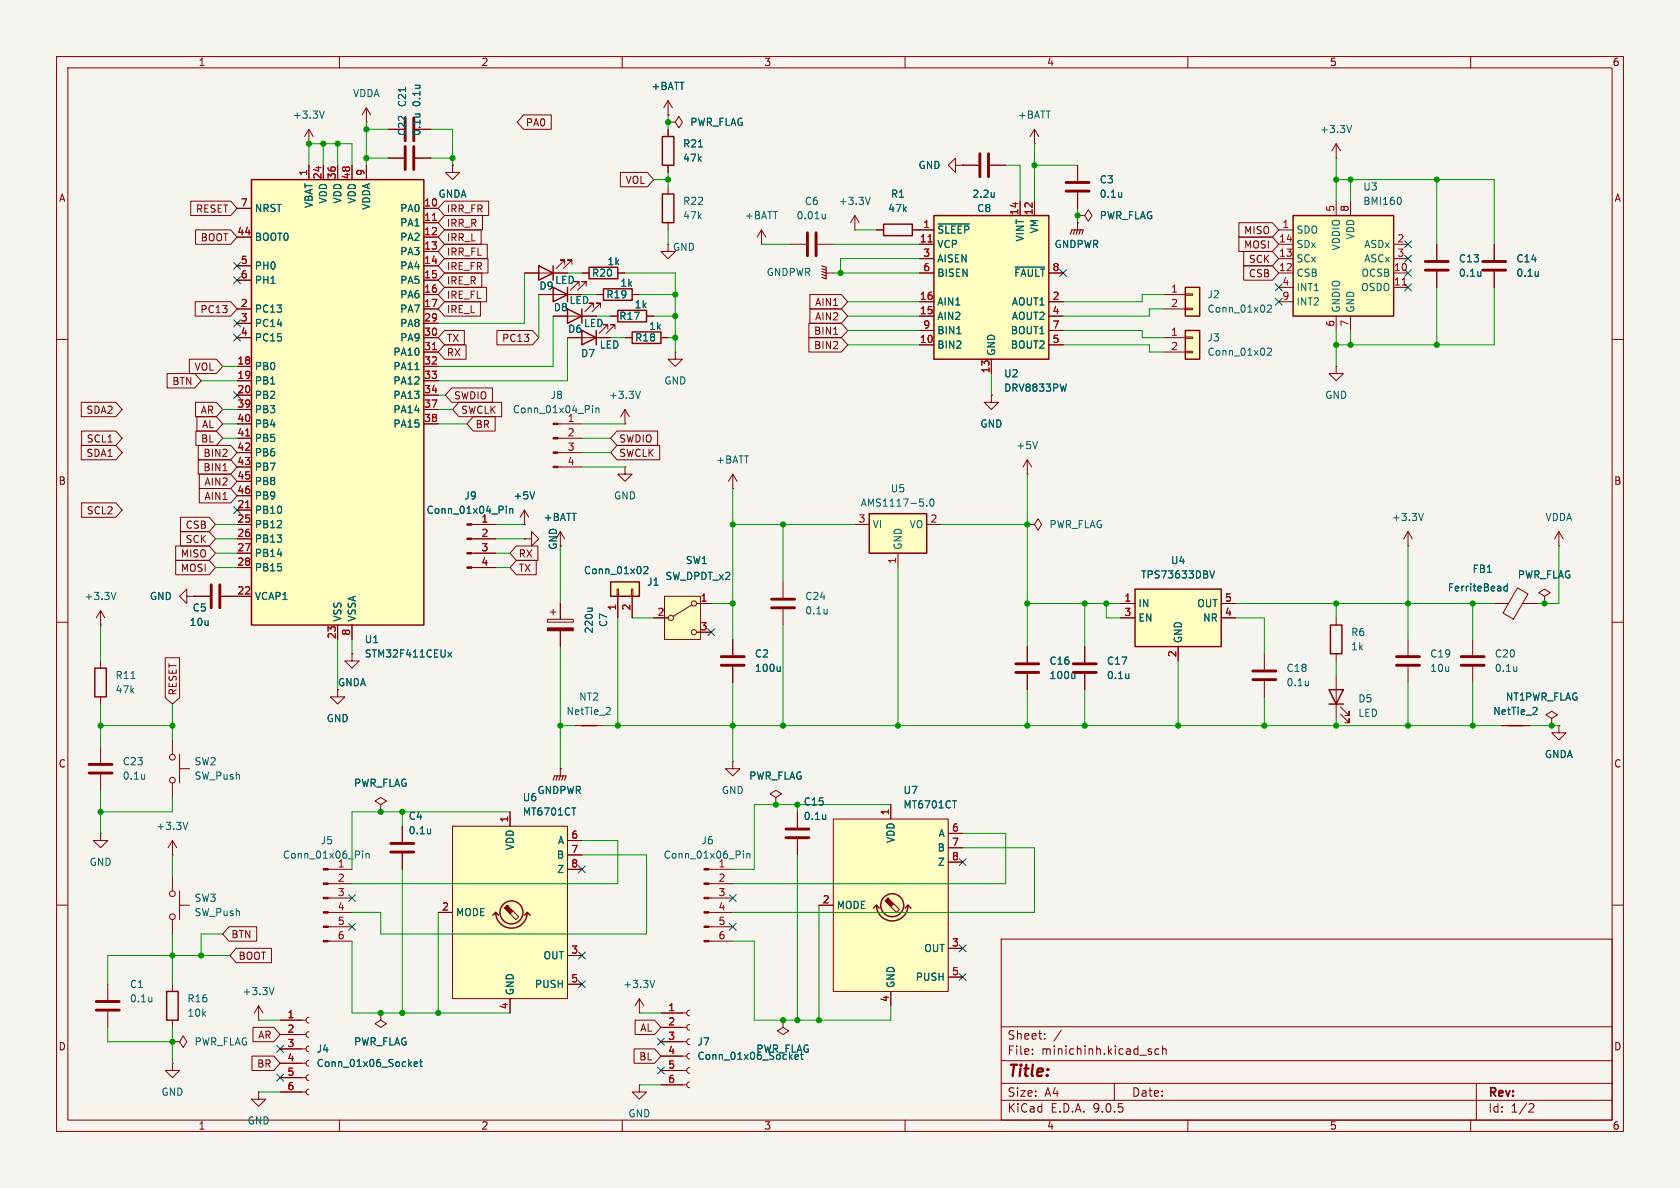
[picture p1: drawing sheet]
<svg xmlns="http://www.w3.org/2000/svg" width="297mm" height="210mm" viewBox="0 0 297 210" stroke-linecap="round" stroke-linejoin="round" font-family="sans-serif">
<defs><g id="words">
<text font-size="2.8" fill="#840000" x="178" y="190.9">Title:</text>
<g font-size="2.1" fill="#840000">
<text x="178" y="184">Sheet:</text>
<text x="178" y="186.7">File:</text>
<text x="184.1" y="186.7">minichinh.kicad_sch</text>
<text x="178" y="196.9">KiCad</text>
<text x="178" y="194.1">Size:</text>
<text x="184.7" y="194.1">A4</text>
<text x="185.7" y="196.9">E.D.A.</text>
<text x="193.3" y="196.9">9.0.5</text>
<text x="200" y="194.1">Date:</text>
<text x="263" y="194.3">Rev:</text>
<text x="263" y="196.9">Id:</text>
<text x="267.1" y="196.9">1/2</text>
</g>
<g font-size="1.8" fill="#840000">
<text x="35" y="11.9">1</text>
<text x="85" y="11.9">2</text>
<text x="135" y="11.9">3</text>
<text x="185" y="11.9">4</text>
<text x="235" y="11.9">5</text>
<text x="285" y="11.9">6</text>
<text x="92.9" y="22.5">PA0</text>
<text x="10.3" y="35.9">A</text>
<text x="110.5" y="32.7">VOL</text>
<text x="285.3" y="35.9">A</text>
<text x="34.5" y="37.8">RESET</text>
<text x="78.9" y="40.3">IRR_R</text>
<text x="78.9" y="37.8">IRR_FR</text>
<text x="219.8" y="41.6">MISO</text>
<text x="35.4" y="42.9">BOOT</text>
<text x="78.9" y="45.4">IRR_FL</text>
<text x="78.9" y="42.9">IRR_L</text>
<text x="78.9" y="47.9">IRE_FR</text>
<text x="219.8" y="44.1">MOSI</text>
<text x="220.7" y="46.7">SCK</text>
<text x="78.9" y="50.5">IRE_R</text>
<text x="78.9" y="53">IRE_FL</text>
<text x="100.6" y="53.9">LED</text>
<text x="220.7" y="49.2">CSB</text>
<text x="35.3" y="55.6">PC13</text>
<text x="78.9" y="55.6">IRE_L</text>
<text x="143.8" y="59.4">BIN1</text>
<text x="144" y="56.8">AIN2</text>
<text x="144" y="54.3">AIN1</text>
<text x="34.3" y="65.7">VOL</text>
<text x="78.9" y="60.6">TX</text>
<text x="78.9" y="63.2">RX</text>
<text x="88.7" y="60.6">PC13</text>
<text x="143.8" y="61.9">BIN2</text>
<text x="30.4" y="68.3">BTN</text>
<text x="80.2" y="70.8">SWDIO</text>
<text x="15.2" y="73.3">SDA2</text>
<text x="35.4" y="73.3">AR</text>
<text x="35.6" y="75.9">AL</text>
<text x="81.4" y="73.3">SWCLK</text>
<text x="84" y="75.9">BR</text>
<text x="15.2" y="81">SDA1</text>
<text x="15.2" y="78.4">SCL1</text>
<text x="35.4" y="78.4">BL</text>
<text x="35.9" y="81">BIN2</text>
<text x="35.9" y="83.5">BIN1</text>
<text x="109.4" y="81">SWCLK</text>
<text x="109.4" y="78.4">SWDIO</text>
<text x="10.3" y="85.9">B</text>
<text x="36" y="88.6">AIN1</text>
<text x="36" y="86">AIN2</text>
<text x="285.3" y="85.9">B</text>
<text x="15.2" y="91.1">SCL2</text>
<text x="32.7" y="93.7">CSB</text>
<text x="31.9" y="98.7">MISO</text>
<text x="31.9" y="101.3">MOSI</text>
<text x="32.7" y="96.2">SCK</text>
<text x="91.6" y="101.3">TX</text>
<text x="91.6" y="98.7">RX</text>
<text x="31.4" y="123" transform="rotate(-90 31.4 123)">RESET</text>
<text x="59.6" y="121.5">GNDA</text>
<text x="10.3" y="135.9">C</text>
<text x="285.3" y="135.9">C</text>
<text x="40.8" y="166.1">BTN</text>
<text x="42.1" y="169.9">BOOT</text>
<text x="10.3" y="185.9">D</text>
<text x="45.5" y="183.8">AR</text>
<text x="113.1" y="182.6">AL</text>
<text x="285.3" y="185.9">D</text>
<text x="45.4" y="188.9">BR</text>
<text x="112.9" y="187.6">BL</text>
<text x="35" y="199.9">1</text>
<text x="85" y="199.9">2</text>
<text x="135" y="199.9">3</text>
<text x="185" y="199.9">4</text>
<text x="235" y="199.9">5</text>
<text x="285" y="199.9">6</text>
</g>
<g font-size="1.8" fill="#006464">
<text x="62.3" y="17.4">VDDA</text>
<text x="115.1" y="16.1">+BATT</text>
<text x="51.7" y="21.2">+3.3V</text>
<text x="72" y="19" transform="rotate(-90 72 19)">C21</text>
<text x="74.5" y="19" transform="rotate(-90 74.5 19)">0.1u</text>
<text x="121.9" y="22.5">PWR_FLAG</text>
<text x="179.8" y="21.2">+BATT</text>
<text x="233.3" y="23.7">+3.3V</text>
<text x="72" y="24.1" transform="rotate(-90 72 24.1)">C22</text>
<text x="74.5" y="24.1" transform="rotate(-90 74.5 24.1)">0.1u</text>
<text x="120.7" y="28.8">47k</text>
<text x="120.7" y="26.3">R21</text>
<text x="77.4" y="35.2">GNDA</text>
<text x="157.4" y="35.2">R1</text>
<text x="162.3" y="30.1">GND</text>
<text x="171.8" y="35.2">2.2u</text>
<text x="194.3" y="32.6">C3</text>
<text x="194.3" y="35.2">0.1u</text>
<text x="240.9" y="33.9">U3</text>
<text x="45" y="37.7">NRST</text>
<text x="55.5" y="36.9" transform="rotate(-90 55.5 36.9)">VBAT</text>
<text x="58" y="36.1" transform="rotate(-90 58 36.1)">VDD</text>
<text x="60.6" y="36.1" transform="rotate(-90 60.6 36.1)">VDD</text>
<text x="63.1" y="36.1" transform="rotate(-90 63.1 36.1)">VDD</text>
<text x="65.6" y="37.2" transform="rotate(-90 65.6 37.2)">VDDA</text>
<text x="70.7" y="37.7">PA0</text>
<text x="70.7" y="40.2">PA1</text>
<text x="120.7" y="39">47k</text>
<text x="120.7" y="36.4">R22</text>
<text x="131.6" y="39">+BATT</text>
<text x="140.7" y="39">0.01u</text>
<text x="142.2" y="36.4">C6</text>
<text x="148.2" y="36.4">+3.3V</text>
<text x="156.9" y="37.7">47k</text>
<text x="165.6" y="41.5">~{SLEEP}</text>
<text x="172.6" y="37.7">C8</text>
<text x="183.7" y="41.4" transform="rotate(-90 183.7 41.4)">VM</text>
<text x="194.3" y="39">PWR_FLAG</text>
<text x="229.1" y="41.5">SDO</text>
<text x="240.9" y="36.4">BMI160</text>
<text x="45" y="42.8">BOOT0</text>
<text x="45" y="47.9">PH0</text>
<text x="70.7" y="42.8">PA2</text>
<text x="70.7" y="45.3">PA3</text>
<text x="70.7" y="47.9">PA4</text>
<text x="107.3" y="47.1">1k</text>
<text x="118.9" y="44.6">GND</text>
<text x="165.6" y="44">VCP</text>
<text x="165.6" y="46.6">AISEN</text>
<text x="181.2" y="42.8" transform="rotate(-90 181.2 42.8)">VINT</text>
<text x="186.3" y="44">GNDPWR</text>
<text x="229.1" y="44">SDx</text>
<text x="229.1" y="46.6">SCx</text>
<text x="237.1" y="44.4" transform="rotate(-90 237.1 44.4)">VDDIO</text>
<text x="239.6" y="42.4" transform="rotate(-90 239.6 42.4)">VDD</text>
<text x="241.1" y="44">ASDx</text>
<text x="241.1" y="46.6">ASCx</text>
<text x="257.8" y="46.6">C13</text>
<text x="268" y="46.6">C14</text>
<text x="45" y="50.4">PH1</text>
<text x="70.7" y="50.4">PA5</text>
<text x="70.7" y="52.9">PA6</text>
<text x="95.3" y="51.4">D9</text>
<text x="98.1" y="50.4">LED</text>
<text x="104.6" y="49.1">R20</text>
<text x="107.1" y="52.9">R19</text>
<text x="109.6" y="50.9">1k</text>
<text x="135.4" y="49">GNDPWR</text>
<text x="165.6" y="49.1">BISEN</text>
<text x="179.2" y="49.1">~{FAULT}</text>
<text x="213.4" y="52.9">J2</text>
<text x="229.1" y="49.1">CSB</text>
<text x="229.1" y="51.7">INT1</text>
<text x="240.5" y="51.7">OSDO</text>
<text x="240.6" y="49.1">OCSB</text>
<text x="257.8" y="49.1">0.1u</text>
<text x="268" y="49.1">0.1u</text>
<text x="45" y="55.5">PC13</text>
<text x="45" y="58">PC14</text>
<text x="70.7" y="55.5">PA7</text>
<text x="70.7" y="58">PA8</text>
<text x="97.8" y="55.2">D8</text>
<text x="100.3" y="59">D6</text>
<text x="103.1" y="58">LED</text>
<text x="109.4" y="56.7">R17</text>
<text x="112.1" y="54.7">1k</text>
<text x="114.6" y="58.5">1k</text>
<text x="165.6" y="54.2">AIN1</text>
<text x="165.6" y="56.7">AIN2</text>
<text x="165.6" y="59.3">BIN1</text>
<text x="178.6" y="59.3">BOUT1</text>
<text x="178.8" y="54.2">AOUT1</text>
<text x="178.8" y="56.7">AOUT2</text>
<text x="213.4" y="55.5">Conn_01x02</text>
<text x="229.1" y="54.2">INT2</text>
<text x="237.1" y="55.4" transform="rotate(-90 237.1 55.4)">GNDIO</text>
<text x="239.6" y="55.4" transform="rotate(-90 239.6 55.4)">GND</text>
<text x="45" y="60.6">PC15</text>
<text x="45" y="65.6">PB0</text>
<text x="69.4" y="63.1">PA10</text>
<text x="69.4" y="65.6">PA11</text>
<text x="70.7" y="60.6">PA9</text>
<text x="102.6" y="63.3">D7</text>
<text x="105.9" y="61.8">LED</text>
<text x="112.2" y="60.6">R18</text>
<text x="165.6" y="61.8">BIN2</text>
<text x="176.1" y="63" transform="rotate(-90 176.1 63)">GND</text>
<text x="178.6" y="61.8">BOUT2</text>
<text x="213.4" y="60.6">J3</text>
<text x="213.4" y="63.1">Conn_01x02</text>
<text x="45" y="68.2">PB1</text>
<text x="45" y="70.7">PB2</text>
<text x="69.4" y="68.2">PA12</text>
<text x="69.4" y="70.7">PA13</text>
<text x="97.2" y="70.7">J8</text>
<text x="107.5" y="70.7">+3.3V</text>
<text x="117.3" y="68.2">GND</text>
<text x="177.4" y="66.9">U2</text>
<text x="177.4" y="69.4">DRV8833PW</text>
<text x="234.2" y="70.7">GND</text>
<text x="45" y="73.3">PB3</text>
<text x="45" y="75.8">PB4</text>
<text x="69.4" y="73.3">PA14</text>
<text x="69.4" y="75.8">PA15</text>
<text x="90.6" y="73.3">Conn_01x04_Pin</text>
<text x="100.3" y="74.7">1</text>
<text x="173.2" y="75.8">GND</text>
<text x="45" y="78.3">PB5</text>
<text x="45" y="80.9">PB6</text>
<text x="45" y="83.4">PB7</text>
<text x="126.5" y="82.1">+BATT</text>
<text x="179.6" y="79.6">+5V</text>
<text x="45" y="86">PB8</text>
<text x="45" y="88.5">PB9</text>
<text x="82" y="88.5">J9</text>
<text x="90.7" y="88.5">+5V</text>
<text x="108.5" y="88.5">GND</text>
<text x="152.1" y="89.8">AMS1117-5.0</text>
<text x="157.4" y="87.2">U5</text>
<text x="45" y="91">PB10</text>
<text x="45" y="93.6">PB12</text>
<text x="75.3" y="91">Conn_01x04_Pin</text>
<text x="96" y="92.3">+BATT</text>
<text x="154.2" y="93.6">VI</text>
<text x="160.7" y="93.6">VO</text>
<text x="185.4" y="93.6">PWR_FLAG</text>
<text x="246" y="92.3">+3.3V</text>
<text x="273.1" y="92.3">VDDA</text>
<text x="45" y="96.1">PB13</text>
<text x="45" y="98.7">PB14</text>
<text x="45" y="101.2">PB15</text>
<text x="98.7" y="97.3" transform="rotate(-90 98.7 97.3)">GND</text>
<text x="103.1" y="101.7">Conn_01x02</text>
<text x="121.2" y="99.9">SW1</text>
<text x="159.6" y="97.3" transform="rotate(-90 159.6 97.3)">GND</text>
<text x="206.9" y="99.9">U4</text>
<text x="260.2" y="101.4">FB1</text>
<text x="14.8" y="106.3">+3.3V</text>
<text x="26.4" y="106.3">GND</text>
<text x="45" y="106.3">VCAP1</text>
<text x="114.3" y="103.7">J1</text>
<text x="117.5" y="102.7">SW_DPDT_x2</text>
<text x="142.2" y="106.3">C24</text>
<text x="201.2" y="107.5">IN</text>
<text x="201.6" y="102.5">TPS73633DBV</text>
<text x="211.6" y="107.5">OUT</text>
<text x="255.9" y="104.7">FerriteBead</text>
<text x="268.2" y="102.5">PWR_FLAG</text>
<text x="33.4" y="110.8">10u</text>
<text x="34" y="108.3">C5</text>
<text x="60.6" y="110" transform="rotate(-90 60.6 110)">VSS</text>
<text x="63.1" y="110" transform="rotate(-90 63.1 110)">VSSA</text>
<text x="64.4" y="113.9">U1</text>
<text x="105" y="112.1" transform="rotate(-90 105 112.1)">220u</text>
<text x="107.5" y="110.9" transform="rotate(-90 107.5 110.9)">C7</text>
<text x="142.2" y="108.8">0.1u</text>
<text x="201.2" y="110.1">EN</text>
<text x="209.1" y="113.8" transform="rotate(-90 209.1 113.8)">GND</text>
<text x="212.6" y="110.1">NR</text>
<text x="238.8" y="112.6">R6</text>
<text x="64.4" y="116.4">STM32F411CEUx</text>
<text x="133.4" y="116.4">C2</text>
<text x="133.4" y="119">100u</text>
<text x="185.4" y="117.7">C16</text>
<text x="195.6" y="117.7">C17</text>
<text x="227.3" y="119">C18</text>
<text x="238.8" y="115.2">1k</text>
<text x="252.7" y="116.4">C19</text>
<text x="252.7" y="119">10u</text>
<text x="264.2" y="116.4">C20</text>
<text x="264.2" y="119">0.1u</text>
<text x="20.3" y="122.8">47k</text>
<text x="20.3" y="120.2">R11</text>
<text x="102.3" y="124.1">NT2</text>
<text x="185.4" y="120.2">100u</text>
<text x="195.6" y="120.2">0.1u</text>
<text x="227.3" y="121.5">0.1u</text>
<text x="240" y="124.4">D5</text>
<text x="266.1" y="124.1">NT1PWR_FLAG</text>
<text x="57.7" y="127.9">GND</text>
<text x="100" y="126.6">NetTie_2</text>
<text x="240" y="126.9">LED</text>
<text x="263.9" y="126.6">NetTie_2</text>
<text x="21.6" y="135.5">C23</text>
<text x="34.3" y="135.5">SW2</text>
<text x="273" y="134.2">GNDA</text>
<text x="21.6" y="138">0.1u</text>
<text x="34.3" y="138">SW_Push</text>
<text x="62.5" y="139.3">PWR_FLAG</text>
<text x="92.3" y="141.8">U6</text>
<text x="94.9" y="140.6">GNDPWR</text>
<text x="127.5" y="140.6">GND</text>
<text x="132.3" y="138">PWR_FLAG</text>
<text x="142" y="142.6">C15</text>
<text x="159.6" y="140.6">U7</text>
<text x="159.6" y="143.1">MT6701CT</text>
<text x="27.5" y="146.9">+3.3V</text>
<text x="56.6" y="149.5">J5</text>
<text x="72.1" y="145.1">C4</text>
<text x="72.1" y="147.7">0.1u</text>
<text x="92.3" y="144.4">MT6701CT</text>
<text x="98.5" y="149.5">A</text>
<text x="123.9" y="149.5">J6</text>
<text x="142" y="145.1">0.1u</text>
<text x="158.3" y="149.1" transform="rotate(-90 158.3 149.1)">VDD</text>
<text x="165.8" y="148.2">A</text>
<text x="15.7" y="153.3">GND</text>
<text x="49.9" y="152">Conn_01x06_Pin</text>
<text x="59.6" y="153.4">1</text>
<text x="91" y="150.4" transform="rotate(-90 91 150.4)">VDD</text>
<text x="98.3" y="152">B</text>
<text x="98.4" y="154.5">Z</text>
<text x="117.2" y="152">Conn_01x06_Pin</text>
<text x="126.9" y="153.4">1</text>
<text x="165.7" y="150.7">B</text>
<text x="165.7" y="153.3">Z</text>
<text x="34.3" y="159.6">SW3</text>
<text x="147.8" y="160.9">MODE</text>
<text x="34.3" y="162.2">SW_Push</text>
<text x="80.5" y="162.2">MODE</text>
<text x="96" y="169.8">OUT</text>
<text x="161.8" y="173.6">PUSH</text>
<text x="163.3" y="168.5">OUT</text>
<text x="22.9" y="174.9">C1</text>
<text x="22.9" y="177.4">0.1u</text>
<text x="33" y="179.9">10k</text>
<text x="33" y="177.4">R16</text>
<text x="42.8" y="176.1">+3.3V</text>
<text x="91" y="176" transform="rotate(-90 91 176)">GND</text>
<text x="94.5" y="174.9">PUSH</text>
<text x="110.1" y="174.9">+3.3V</text>
<text x="158.3" y="174.8" transform="rotate(-90 158.3 174.8)">GND</text>
<text x="34.3" y="185">PWR_FLAG</text>
<text x="62.5" y="185">PWR_FLAG</text>
<text x="123.2" y="185">J7</text>
<text x="55.9" y="186.3">J4</text>
<text x="55.9" y="188.8">Conn_01x06_Socket</text>
<text x="123.2" y="187.6">Conn_01x06_Socket</text>
<text x="133.6" y="186.3">PWR_FLAG</text>
<text x="28.4" y="193.9">GND</text>
<text x="111" y="197.7">GND</text>
<text x="43.7" y="199">GND</text>
</g>
<g font-size="1.8" fill="#a90000">
<text x="54.4" y="31.2" transform="rotate(-90 54.4 31.2)">1</text>
<text x="56.9" y="31.8" transform="rotate(-90 56.9 31.8)">24</text>
<text x="59.4" y="31.8" transform="rotate(-90 59.4 31.8)">36</text>
<text x="62" y="31.8" transform="rotate(-90 62 31.8)">48</text>
<text x="64.5" y="31.2" transform="rotate(-90 64.5 31.2)">9</text>
<text x="41.9" y="41.7">44</text>
<text x="42.5" y="36.6">7</text>
<text x="74.9" y="36.6">10</text>
<text x="74.9" y="39.1">11</text>
<text x="74.9" y="41.7">12</text>
<text x="163.1" y="40.4">1</text>
<text x="180.1" y="38.1" transform="rotate(-90 180.1 38.1)">14</text>
<text x="182.6" y="38.1" transform="rotate(-90 182.6 38.1)">12</text>
<text x="226.6" y="40.4">1</text>
<text x="236" y="37.5" transform="rotate(-90 236 37.5)">5</text>
<text x="238.5" y="37.5" transform="rotate(-90 238.5 37.5)">8</text>
<text x="42.5" y="46.7">5</text>
<text x="74.9" y="44.2">13</text>
<text x="74.9" y="46.7">14</text>
<text x="162.5" y="42.9">11</text>
<text x="163.1" y="45.5">3</text>
<text x="226" y="42.9">14</text>
<text x="226" y="45.5">13</text>
<text x="246.9" y="42.9">2</text>
<text x="246.9" y="45.5">3</text>
<text x="42.5" y="49.3">6</text>
<text x="74.9" y="49.3">15</text>
<text x="74.9" y="51.8">16</text>
<text x="162.5" y="53.1">16</text>
<text x="163.1" y="48">6</text>
<text x="186" y="48">8</text>
<text x="186" y="53.1">2</text>
<text x="206.9" y="51.8">1</text>
<text x="226" y="48">12</text>
<text x="226.6" y="50.5">4</text>
<text x="226.6" y="53.1">9</text>
<text x="246.3" y="48">10</text>
<text x="246.3" y="50.5">11</text>
<text x="42.5" y="54.4">2</text>
<text x="42.5" y="56.9">3</text>
<text x="42.5" y="59.4">4</text>
<text x="74.9" y="54.4">17</text>
<text x="74.9" y="56.9">29</text>
<text x="74.9" y="59.4">30</text>
<text x="162.5" y="55.6">15</text>
<text x="163.1" y="58.2">9</text>
<text x="186" y="55.6">4</text>
<text x="186" y="58.2">7</text>
<text x="206.9" y="59.4">1</text>
<text x="206.9" y="54.4">2</text>
<text x="236" y="57.9" transform="rotate(-90 236 57.9)">6</text>
<text x="238.5" y="57.9" transform="rotate(-90 238.5 57.9)">7</text>
<text x="41.9" y="64.5">18</text>
<text x="74.9" y="62">31</text>
<text x="74.9" y="64.5">32</text>
<text x="162.5" y="60.7">10</text>
<text x="186" y="60.7">5</text>
<text x="206.9" y="62">2</text>
<text x="41.9" y="67.1">19</text>
<text x="41.9" y="69.6">20</text>
<text x="74.9" y="67.1">33</text>
<text x="74.9" y="69.6">34</text>
<text x="175" y="66.1" transform="rotate(-90 175 66.1)">13</text>
<text x="41.9" y="72.1">39</text>
<text x="41.9" y="74.7">40</text>
<text x="41.9" y="77.2">41</text>
<text x="74.9" y="72.1">37</text>
<text x="74.9" y="74.7">38</text>
<text x="100.3" y="77.2">2</text>
<text x="41.9" y="79.8">42</text>
<text x="41.9" y="82.3">43</text>
<text x="100.3" y="79.8">3</text>
<text x="100.3" y="82.3">4</text>
<text x="41.9" y="84.8">45</text>
<text x="41.9" y="87.4">46</text>
<text x="41.9" y="89.9">21</text>
<text x="41.9" y="92.5">25</text>
<text x="41.9" y="95">26</text>
<text x="85" y="92.5">1</text>
<text x="85" y="95">2</text>
<text x="151.7" y="92.5">3</text>
<text x="164.4" y="92.5">2</text>
<text x="41.9" y="97.5">27</text>
<text x="41.9" y="100.1">28</text>
<text x="85" y="97.5">3</text>
<text x="85" y="100.1">4</text>
<text x="158.5" y="99.8" transform="rotate(-90 158.5 99.8)">1</text>
<text x="41.9" y="105.2">22</text>
<text x="123.8" y="106.4">1</text>
<text x="198.7" y="106.4">1</text>
<text x="216.5" y="106.4">5</text>
<text x="59.4" y="113.1" transform="rotate(-90 59.4 113.1)">23</text>
<text x="62" y="112.5" transform="rotate(-90 62 112.5)">8</text>
<text x="109" y="108" transform="rotate(-90 109 108)">1</text>
<text x="111.5" y="108" transform="rotate(-90 111.5 108)">2</text>
<text x="116.1" y="109">2</text>
<text x="123.8" y="111.5">3</text>
<text x="198.7" y="109">3</text>
<text x="216.5" y="109">4</text>
<text x="208" y="116.3" transform="rotate(-90 208 116.3)">2</text>
<text x="89.9" y="145.5" transform="rotate(-90 89.9 145.5)">1</text>
<text x="100.9" y="148.3">6</text>
<text x="157.2" y="144.2" transform="rotate(-90 157.2 144.2)">1</text>
<text x="168.2" y="147.1">6</text>
<text x="168.2" y="149.6">7</text>
<text x="59.6" y="156">2</text>
<text x="100.9" y="150.9">7</text>
<text x="100.9" y="153.4">8</text>
<text x="126.9" y="156">2</text>
<text x="168.2" y="152.1">8</text>
<text x="59.6" y="158.5">3</text>
<text x="59.6" y="161">4</text>
<text x="78" y="161">2</text>
<text x="126.9" y="158.5">3</text>
<text x="126.9" y="161">4</text>
<text x="145.3" y="159.8">2</text>
<text x="59.6" y="163.6">5</text>
<text x="59.6" y="166.1">6</text>
<text x="126.9" y="163.6">5</text>
<text x="126.9" y="166.1">6</text>
<text x="168.2" y="167.4">3</text>
<text x="100.9" y="168.7">3</text>
<text x="100.9" y="173.7">5</text>
<text x="168.2" y="172.5">5</text>
<text x="89.9" y="178.5" transform="rotate(-90 89.9 178.5)">4</text>
<text x="118" y="178.8">1</text>
<text x="157.2" y="177.2" transform="rotate(-90 157.2 177.2)">4</text>
<text x="50.7" y="180.1">1</text>
<text x="50.7" y="182.6">2</text>
<text x="50.7" y="185.2">3</text>
<text x="118" y="181.4">2</text>
<text x="118" y="183.9">3</text>
<text x="50.7" y="187.7">4</text>
<text x="50.7" y="190.2">5</text>
<text x="118" y="186.4">4</text>
<text x="118" y="189">5</text>
<text x="118" y="191.5">6</text>
<text x="50.7" y="192.8">6</text>
</g>
</g></defs>
<path d="M0 0h297v210h-297z" fill="#f5f4ef" stroke="#f5f4ef" stroke-width=".18"/>
<g fill="none" stroke="#840000" stroke-width=".18">
<path d="M10 10h277v190h-277zM12 12h273v186h-273zM60 10v2M110 10v2M160 10v2M210 10v2M260 10v2M10 60h2M285 60h2M10 110h2M285 110h2M10 160h2"/>
<path d="M177 166h108v32h-108zM285 160h2M60 198v2M110 198v2M160 198v2M177 194.5h108M177 191.5h108M177 187.5h108M177 181.5h108M182.5 186.3v.1M182.5 185.5v.1M184.7 183.6v.1"/>
<path d="M184.7 182.8v.1M187.6 182.1l-1.3 2M197 191.5v3M203.2 185.9l.3 .1 .1 .2-.2 .2h-.3M203.2 185.4l.3 .1M204.9 185.5l-.4-.1-.3 .3v.4l.1 .2h.6M205.5 185.5l.2-.1 .4 .1 .1 .9M205.5 184.9v1.5M210 198v2M260 198v2M261 191.5v6.5M270.5 195.1l.5 .1 .2 .3-1 1.1h1"/>
</g>
<path d="M200.7 104.1h15.2v10.2h-15.2z" fill="#ffffc2"/>
<path d="M200.7 104.1h15.2v10.2h-15.2z" fill="none" stroke="#840000" stroke-width=".25"/>
<g fill="none" stroke="#840000" stroke-width=".18">
<path d="M190.5 38.1h1.3l.6-1 .6 1-.6 1-.6-1M190.5 38.1h.1M190.5 39.4h.1M190.5 39.4v1.2M83.4 92.7h4.2M83.4 95.3h4.2M83.4 97.8h4.2M92.7 92.7h.1M92.7 90.2l-.8 1.2M92.7 90.2l.8 1.2M92.7 90.2v2.5M99.1 94l.7 1.3"/>
<path d="M248.9 96.5h.1M248.9 94l-.7 1.3M248.9 94l.8 1.3M248.9 94v2.5M83.4 100.3h4.2M191.8 114.3v2.8M191.8 119.1v2.8M198.1 106.7h2.6M198.1 109.2h2.6M208.3 114.3v2.5M215.9 106.7h2.5M215.9 109.2h2.5"/>
<path d="M223.5 115.6v2.8M223.5 120.4v2.8M113 191.8v1.2h1.3l-1.3 1.3-1.2-1.3h1.2M113 191.8h.1"/>
</g>
<path d="M89.5 89.5v.1M89.5 89.9v.8M90.1 89.9v.8M90.1 90l.2-.1 .3 .1 .1 .7M94.5 86.9l-.4 1.3M251.6 90.7l-.4 1.3M199.6 119.1v.9M199.6 119.8l-.1 .1M213.9 100.9l.4 1.3 .4-1.3M231.3 120.4v.8M231.3 121.1v.1" fill="none" stroke="#006464" stroke-width=".18"/>
<path d="M189.7 117.3h4.1M189.7 118.9h4.1M221.5 118.6h4.1M221.5 120.1h4.1" fill="none" stroke="#840000" stroke-width=".51"/>
<g fill="#840000" stroke="#840000" stroke-width=".18">
<path d="M82.5 92.6h.9v.2h-.9z"/>
<path d="M82.5 95.1h.9v.3h-.9z"/>
<path d="M82.5 97.7h.9v.2h-.9z"/>
<path d="M82.5 100.2h.9v.3h-.9z"/>
</g>
<path d="M189.2 41.4l.3-.8h2l-.2 .8M190 40.6l-.3 .8M190.5 40.6l-.3 .8M191 40.6l-.2 .8" fill="none" stroke="#840000" stroke-width=".2"/>
<path d="M117.5 105.4h6.3v7.6h-6.3z" fill="#ffffc2"/>
<g fill="none" stroke="#840000" stroke-width=".18">
<path d="M129.5 86.4h.1M129.5 83.8l-.7 1.3M129.5 83.8l.8 1.3M129.5 83.8v2.6M115.6 109.2h2.5M117.5 105.4h6.3v7.6h-6.3zM122.3 106.9l-3.3 2.1M123.2 106.7h2.5M123.2 111.8h2.5M236.2 109.2v1.3M236.2 115.6v1.2M236.2 119.4v7.6"/>
<path d="M237 126.2l1.5 1.6v-.8v.8h-.8M237 125l1.5 1.5v-.8v.8h-.8M71.1 146.1v2.7M71.1 150.9v2.8"/>
<circle cx="118.6" cy="109.2" r=".46"/>
<circle cx="122.7" cy="106.7" r=".46"/>
<circle cx="122.7" cy="111.8" r=".46"/>
</g>
<path d="M235.2 110.5h2v5.1h-2zM234.9 121.9h2.6l-1.3 2.6zM234.9 124.5h2.6" fill="none" stroke="#840000" stroke-width=".25"/>
<path d="M69.1 149.1h4.1M69.1 150.6h4.1" fill="none" stroke="#840000" stroke-width=".51"/>
<path d="M76.1 146.5v.9M76.1 147.3h.1" fill="none" stroke="#006464" stroke-width=".18"/>
<path d="M80 146.1h20.3v30.4h-20.3z" fill="#ffffc2"/>
<g fill="none" stroke="#840000" stroke-width=".25">
<path d="M266.7 128.3h2.5M87.6 161.3a2.79 2.79 0 0 0 2.8 2.8 2.79 2.79 0 0 0 2.8-2.8M87.6 161.3l-.5 .5M87.6 161.3l.5 .5M93.2 161.3l-.5 .5M93.2 161.3l.5 .5"/>
<circle cx="90.4" cy="161.3" r="2.03"/>
</g>
<g fill="none" stroke="#840000" stroke-width=".18">
<path d="M168.9 29.2v-1.3l-1.3 1.3 1.3 1.3v-1.3h1.3M170.2 29.2h.1M170.2 29.2h2.8M175 29.2h2.8M110.5 82.6v1.2h1.3l-1.3 1.3-1.3-1.3h1.3M110.5 82.6h.1M275.6 96.5h.1M275.6 94l-.8 1.3M275.6 94l.8 1.3M275.6 94v2.5M248.9 113v2.8M248.9 117.9v2.8"/>
<path d="M260.3 113v2.8M260.3 117.9v2.8M264.2 106.7h2.5M268.3 103.9l1.8 1.1-2.5 4.4-1.9-1zM269.2 106.7h2.6M273 105.4l1.1-.6-1.1-.7-1 .7 1 .6v1.3M273 106.7h.1M99.1 135.9h.1M99.1 135.9v1.3M265.4 128.3h5.1M274.3 127l1-.6-1-.7-1 .7 1 .6v1.3M274.3 128.3h.1"/>
<path d="M275.6 128.3v1.2h1.3l-1.3 1.3-1.3-1.3h1.3M275.6 128.3h.1M67.3 142.2l1-.6-1-.6-1 .6 1 .6v1.3M67.3 143.5h.1M80 146.1h20.3v30.4h-20.3zM90.2 143.5v2.6M100.3 148.6h2.6M100.3 151.1h2.6M100.3 153.7h2.6M54.6 179.8l-.3 .2-.2 .3 .2 .4 .3 .1M77.5 161.3h2.5M90.2 176.5v2.6"/>
<path d="M90.7 161l1 1.1-.5 .5-1-1.1M100.3 168.9h2.6M100.3 174h2.6M49.5 180.3h4.6M49.5 182.9h4.6M49.5 185.4h4.6M49.5 188h4.6M49.5 190.5h4.6M49.5 193h4.6M54.6 182.4l-.3 .1-.2 .4 .2 .3 .3 .2M54.6 184.9l-.3 .2-.2 .3 .2 .4 .3 .1M54.6 187.5l-.3 .1-.2 .4 .2 .3 .3 .2"/>
<path d="M54.6 190l-.3 .1-.2 .4 .2 .4 .3 .1M54.6 192.5l-.3 .2-.2 .3 .2 .4 .3 .1"/>
</g>
<path d="M89.7 160l1 1-.5 .5-1-1 .5-.5 .1 .1z" fill="#840000" stroke="#840000" stroke-width=".18"/>
<path d="M175.8 34v.9M175.8 34.7l-.1 .1M266.5 103.2v1.3M266.5 103.7l-.4-.1-.2 .3 .1 .5h.5M268.1 117.8v.9M268.1 118.6h.1M271.5 125l.2 .3v.3l-.8 .7h.8M101.1 142.8h.7M73.2 188.1l.6-.1v-.2l-.4-.1-.2 .2 .1 .6h.5M74.2 187.7h.5M74.4 187.3v1.1l.3 .1" fill="none" stroke="#006464" stroke-width=".18"/>
<path d="M97.8 137.9l.2-.7h2.1l-.3 .7M98.6 137.2l-.3 .7M99.1 137.2l-.3 .7M99.6 137.2l-.3 .7" fill="none" stroke="#840000" stroke-width=".2"/>
<path d="M173.2 27.2v4M174.8 27.2v4M246.9 116.1h4.1M246.9 117.6h4.1M258.3 116.1h4.1M258.3 117.6h4.1" fill="none" stroke="#840000" stroke-width=".51"/>
<path d="M165.1 38.1h20.3v25.4h-20.3z" fill="#ffffc2"/>
<path d="M156.2 39.6h5.1v2.1h-5.1zM165.1 38.1h20.3v25.4h-20.3zM97.8 50.8l2.5 1.3-2.5 1.2zM100.3 50.8v2.5M102.9 58.4l2.5 1.3-2.5 1.3zM105.4 58.4v2.6M16.8 118.1h2v5.1h-2z" fill="none" stroke="#840000" stroke-width=".25"/>
<g fill="none" stroke="#840000" stroke-width=".18">
<path d="M180.3 35.6v2.5M182.9 35.6v2.5M95.2 52.1h5.1M100.3 59.7h7.6M102.4 50.5v-.7h-.8h.8l-1.6 1.5M103.6 50.5v-.7h-.7h.7l-1.5 1.5M107.4 58.2v-.8h-.7h.7l-1.5 1.5M108.7 58.2v-.8h-.8h.8l-1.5 1.5M154.9 40.6h1.3M161.3 40.6h3.8M162.6 43.2h2.5M162.6 45.7h2.5"/>
<path d="M162.6 48.3h2.5M162.6 53.3h2.5M162.6 55.9h2.5M162.6 58.4h2.5M185.4 48.3h2.6M185.4 53.3h2.6M185.4 55.9h2.6M185.4 58.4h2.6M119.4 62.2v1.3h1.2l-1.2 1.3-1.3-1.3h1.3M119.4 62.2h.1M162.6 61h2.5M175.3 63.5v2.5"/>
<path d="M185.4 61h2.6M92.7 95.3h1.3v-1.3l1.2 1.3-1.2 1.2v-1.2M92.7 95.3h.1M181.6 92.7h1.3l.6-1 .6 1-.6 1-.6-1M181.6 92.7h.1M181.6 83.8h.1M181.6 81.3v2.5M181.6 81.3l-.8 1.3M181.6 81.3l.8 1.3M17.8 116.8v1.3M181.6 114.3v2.8M181.6 119.1v2.8"/>
<path d="M17.8 123.2v1.3M59.7 121.9v1.3h1.3l-1.3 1.3-1.3-1.3h1.3M58 153.7h4.2M58 156.2h4.2M58 158.8h4.2M58 161.3h4.2M58 163.8h4.2M58 166.4h4.2M67.3 179.1v1.2l1 .7-1 .6-1-.6 1-.7M67.3 179.1h.1M30.5 184.2h1.2l.7-1.1 .6 1.1-.6 1-.7-1M30.5 184.2h.1"/>
</g>
<path d="M165.8 39.6h5.6M169.2 59h.7M179.4 47.2h5.3M183.4 78l-.4 1.3M188.5 67.9l-.3 1.3M23.2 120h.7M190 119.1v.9M190 119.8l-.2 .2M64.1 150.4v.2M64.1 150.9v.8M64.7 150.9v.8M64.7 151l.2-.1h.3l.1 .8" fill="none" stroke="#006464" stroke-width=".18"/>
<path d="M164.1 42.8h.7" fill="none" stroke="#a90000" stroke-width=".18"/>
<path d="M179.6 117.3h4M179.6 118.9h4" fill="none" stroke="#840000" stroke-width=".51"/>
<g fill="#840000" stroke="#840000" stroke-width=".18">
<path d="M57.1 153.5h.9v.3h-.9z"/>
<path d="M57.1 156.1h.9v.2h-.9z"/>
<path d="M57.1 158.6h.9v.3h-.9z"/>
<path d="M57.1 161.2h.9v.2h-.9z"/>
<path d="M57.1 163.7h.9v.3h-.9z"/>
<path d="M57.1 166.2h.9v.3h-.9z"/>
</g>
<path d="M147.3 144.8h20.3v30.5h-20.3z" fill="#ffffc2"/>
<g fill="none" stroke="#840000" stroke-width=".25">
<path d="M154.9 160a2.79 2.79 0 0 0 2.8 2.8 2.79 2.79 0 0 0 2.8-2.8M154.9 160l-.5 .5M154.9 160l.5 .5M160.5 160l-.5 .5M160.5 160l.5 .5"/>
<circle cx="157.7" cy="160" r="2.03"/>
</g>
<g fill="none" stroke="#840000" stroke-width=".18">
<path d="M175.3 69.9v1.2h1.2l-1.2 1.3-1.3-1.3h1.3M175.3 69.9h.1M30.5 154.9v2.6M31.7 157.5v5.1M147.3 144.8h20.3v30.5h-20.3zM157.5 142.2v2.6M158 159.8l1 1-.5 .5-1-1M167.6 147.3h2.6M167.6 149.9h2.6M167.6 152.4h2.6M30.5 162.6v2.5M31.7 160h1.8"/>
<path d="M144.8 160h2.5M157.5 175.3v2.5M167.6 167.6h2.6M167.6 172.7h2.6"/>
<circle cx="30.5" cy="158" r=".51"/>
<circle cx="30.5" cy="162.1" r=".51"/>
</g>
<path d="M157 158.8l1 1-.5 .5-1-1 .5-.5 .1 .1z" fill="#840000" stroke="#840000" stroke-width=".18"/>
<path d="M168.4 141.5h.7" fill="none" stroke="#006464" stroke-width=".18"/>
<path d="M153.7 90.8h10.1v7h-10.1z" fill="#ffffc2"/>
<path d="M104.1 47.2h5.1v2.1h-5.1zM153.7 90.8h10.1v7h-10.1z" fill="none" stroke="#840000" stroke-width=".25"/>
<path d="M102.9 48.3h1.2M109.2 48.3h1.3M151.1 92.7h2.6M158.7 97.8v2.5M163.8 92.7h2.6M138.4 102.9v2.8M138.4 107.7v2.8" fill="none" stroke="#840000" stroke-width=".18"/>
<path d="M163.8 89.4v.1M164.6 88.3l.1-.1a.68 .68 0 0 1 .4 .6 .68 .68 0 0 1-.4 .7 .84 .84 0 0 1-.1-1.2zM146.2 107.7v.8M146.2 108.4v.1" fill="none" stroke="#006464" stroke-width=".18"/>
<path d="M136.4 105.9h4.1M136.4 107.4h4.1" fill="none" stroke="#840000" stroke-width=".51"/>
<path d="M228.6 38.1h17.8v17.8h-17.8z" fill="#ffffc2"/>
<path d="M117.1 34.3h2v5.1h-2zM228.6 38.1h17.8v17.8h-17.8zM100.3 54.6l2.6 1.3-2.6 1.3zM102.9 54.6v2.6M102.9 128.3h2.5M29.5 175.3h2v5h-2z" fill="none" stroke="#840000" stroke-width=".25"/>
<g fill="none" stroke="#840000" stroke-width=".18">
<path d="M68.6 22.9h2.8M68.6 27.9h2.8M73.4 22.9h2.8M73.4 27.9h2.8M118.1 33v1.3M118.1 39.4v1.2M236.2 35.6v2.5M238.8 35.6v2.5M97.8 55.9h7.6M104.9 54.4v-.8h-.8h.8l-1.5 1.5M106.2 54.4v-.8h-.8h.8l-1.6 1.5M118.1 43.2v1.3h1.3l-1.3 1.2-1.3-1.2h1.3"/>
<path d="M118.1 43.2h.1M226.1 40.6h2.5M226.1 43.2h2.5M226.1 45.7h2.5M226.1 48.3h2.5M226.1 50.8h2.5M226.1 53.3h2.5M236.2 55.9v2.5M238.8 55.9v2.5M246.4 43.2h2.5M246.4 45.7h2.5M246.4 48.3h2.5"/>
<path d="M246.4 50.8h2.5M254 43.2v2.8M254 48v2.8M264.2 43.2v2.8M264.2 48v2.8M98.7 74.9h4.2M98.7 77.5h4.2M110.5 74.9h.1M110.5 72.4l-.8 1.3M110.5 72.4l.8 1.3M110.5 72.4v2.5M98.7 80h4.2"/>
<path d="M98.7 82.6h4.2M17.8 110.5h.1M17.8 108l-.8 1.2M17.8 108l.7 1.2M17.8 108v2.5M33 105.4v-1.3l-1.3 1.3 1.3 1.3v-1.3h1.3M34.3 105.4h.1M62.2 115.6v1.2h1.3l-1.3 1.3-1.2-1.3h1.2M62.2 115.6h.1M96.8 109.5h4.5v.5h-4.5zM97.3 108.2h1M97.8 107.7v1"/>
<path d="M99.1 106.7v2.8M99.1 111.5v2.8M129.5 113v2.8M129.5 117.9v2.8M101.6 128.3h5.1M30.5 174v1.3M30.5 180.3v1.3"/>
</g>
<path d="M247.9 50.4h.7" fill="none" stroke="#a90000" stroke-width=".18"/>
<g fill="none" stroke="#006464" stroke-width=".18">
<path d="M71.7 15.5v.7M73.4 15.1h.8M74.1 15.1h.1M73.4 20.1h.8M74.1 20.1l.1 .1M247.5 34.9l.2 .5-.2 .7M261.8 48v.8M261.8 48.7l-.1 .1M272 48v.8M272 48.7l-.1 .1M104.7 71.7v.1M104.7 72.1v.9"/>
<path d="M105.3 72.1v.9M105.3 72.2l.2-.1 .3 .1 .1 .8M113.2 69.2l-.4 1.2M20.5 104.7l-.4 1.3M103.9 107.5h.8M104.6 107.5l.1 .2M137.9 117.8v.9M137.9 118.6l-.1 .1M107.6 125l.3 .3-.1 .3-.7 .7h.8"/>
</g>
<path d="M71.6 20.8v4.1M71.6 25.9v4.1M73.2 20.8v4.1M73.2 25.9v4.1M252 47.8h4M252 46.2h4M262.1 47.8h4.1M262.1 46.2h4.1M127.5 116.1h4.1M127.5 117.6h4.1" fill="none" stroke="#840000" stroke-width=".51"/>
<g fill="#840000" stroke="#840000" stroke-width=".18">
<path d="M97.8 74.8h.9v.3h-.9z"/>
<path d="M97.8 77.3h.9v.3h-.9z"/>
<path d="M97.8 79.9h.9v.2h-.9z"/>
<path d="M97.8 82.4h.9v.3h-.9z"/>
<path d="M96.8 111h4.5v.5h-4.5z"/>
</g>
<path d="M107.9 102.9h5.1v2.5h-5.1z" fill="#ffffc2"/>
<path d="M107.9 102.9h5.1v2.5h-5.1z" fill="none" stroke="#840000" stroke-width=".25"/>
<path d="M34.3 105.4h2.8M39.1 105.4h2.8M109.1 104.1h.2v1.3h-.2zM109.2 105.4v3.8M111.6 104.1h.3v1.3h-.3zM111.8 105.4v3.8" fill="none" stroke="#840000" stroke-width=".18"/>
<path d="M113.8 100.3l.5-.2 .2 .4-.7 .9h.7" fill="none" stroke="#006464" stroke-width=".18"/>
<path d="M37.3 103.4v4M38.9 103.4v4" fill="none" stroke="#840000" stroke-width=".51"/>
<path d="M44.4 31.8h30.5v78.7h-30.5z" fill="#ffffc2"/>
<path d="M44.4 31.8h30.5v78.7h-30.5zM95.2 47l2.6 1.3-2.6 1.2zM97.8 47v2.5" fill="none" stroke="#840000" stroke-width=".25"/>
<g fill="none" stroke="#840000" stroke-width=".18">
<path d="M41.9 36.8h2.5M54.6 29.2v2.6M57.1 29.2v2.6M59.7 29.2v2.6M62.2 29.2v2.6M64.8 29.2v2.6M74.9 36.8h2.6M74.9 39.4h2.6M80 29.2v1.3h1.3l-1.3 1.3-1.3-1.3h1.3M80 29.2h.1M190.5 29.2v2.8M190.5 34v2.8"/>
<path d="M236.2 27.9h.1M236.2 25.4l-.7 1.3M236.2 25.4l.8 1.3M236.2 25.4v2.5M41.9 41.9h2.5M41.9 47h2.5M41.9 49.5h2.5M41.9 54.6h2.5M41.9 57.2h2.5M41.9 59.7h2.5M74.9 41.9h2.6M74.9 47h2.6"/>
<path d="M74.9 49.5h2.6M74.9 54.6h2.6M74.9 57.2h2.6M74.9 59.7h2.6M74.9 44.5h2.6M74.9 52.1h2.6M92.7 48.3h7.6M99.8 46.7v-.7h-.7h.7l-1.5 1.5M101.1 46.7v-.7h-.8h.8l-1.5 1.5M41.9 64.8h2.5M41.9 67.3h2.5M41.9 69.9h2.5"/>
<path d="M41.9 72.4h2.5M41.9 74.9h2.5M41.9 77.5h2.5M74.9 64.8h2.6M74.9 67.3h2.6M74.9 69.9h2.6M74.9 72.4h2.6M74.9 74.9h2.6M74.9 62.2h2.6M41.9 80h2.5M41.9 82.6h2.5M41.9 85.1h2.5"/>
<path d="M41.9 87.6h2.5M41.9 90.2h2.5M41.9 92.7h2.5M41.9 95.3h2.5M41.9 97.8h2.5M41.9 100.3h2.5M41.9 105.4h2.5M59.7 110.5v2.5M62.2 110.5v2.5M17.8 132.1v2.8M17.8 136.9v2.8M30.5 130.8v2.6"/>
<path d="M30.5 138.4v2.6M31.7 135.9h1.8M31.7 133.4v5"/>
<circle cx="30.5" cy="133.9" r=".51"/>
<circle cx="30.5" cy="137.9" r=".51"/>
</g>
<path d="M76.4 39h.8M43.4 77.1h.7M76.4 61.8h.8M43.4 89.8h.7" fill="none" stroke="#a90000" stroke-width=".18"/>
<path d="M198.3 34v.9M198.3 34.7l-.1 .1M238.9 22.2l-.4 1.2M73.4 65.3h.7M79.2 115.3l.6 .8M79.8 115.3l-.6 .8M25.6 136.9v.8M25.6 137.6l-.1 .1" fill="none" stroke="#006464" stroke-width=".18"/>
<path d="M188.5 32.3h4M188.5 33.8h4M15.7 135.1h4.1M15.7 136.7h4.1" fill="none" stroke="#840000" stroke-width=".51"/>
<path d="M209.5 58.4h2.6v5.1h-2.6z" fill="#ffffc2"/>
<path d="M209.5 58.4h2.6v5.1h-2.6z" fill="none" stroke="#840000" stroke-width=".25"/>
<path d="M205.7 59.7h3.8M209.5 59.6h1.3v.2h-1.3zM205.7 62.2h3.8M209.5 62.1h1.3v.3h-1.3zM236.2 64.8v1.2h1.3l-1.3 1.3-1.3-1.3h1.3M236.2 64.8h.1" fill="none" stroke="#840000" stroke-width=".18"/>
<path d="M224.1 61.7l.4-.2 .3 .4-.8 .9h.8" fill="none" stroke="#006464" stroke-width=".18"/>
<path d="M209.5 50.8h2.6v5.1h-2.6z" fill="#ffffc2"/>
<path d="M117.1 24.1h2v5.1h-2zM106.7 51.1h5.1v2h-5.1zM109.2 54.9h5.1v2h-5.1zM111.8 58.7h5v2h-5zM209.5 50.8h2.6v5.1h-2.6z" fill="none" stroke="#840000" stroke-width=".25"/>
<g fill="none" stroke="#840000" stroke-width=".18">
<path d="M64.8 19.1l-.8 1.2M64.8 19.1l.7 1.2M64.8 19.1v2.5M118.1 17.8l-.8 1.3M118.1 17.8l.8 1.3M118.1 17.8v2.5M33.7 35.6h7.1l1.1 1.2-1.1 1.3h-7.1zM41.9 36.8h2.5M54.6 25.4h.1M54.6 22.9l-.8 1.2M54.6 22.9l.8 1.2M54.6 22.9v2.5"/>
<path d="M54.6 29.2v2.6M57.1 29.2v2.6M59.7 29.2v2.6M62.2 29.2v2.6M64.8 21.6h.1M64.8 29.2v2.6M68.6 22.9h2.8M68.6 27.9h2.8M73.4 22.9h2.8M73.4 27.9h2.8M74.9 36.8h2.6M74.9 39.4h2.6"/>
<path d="M78.6 38.1h6.7v2.5h-6.7l-1.1-1.2zM78.6 35.6h7.8v2.5h-7.8l-1.1-1.3zM80 29.2h.1M92.6 20.3h4.9v2.6h-4.9l-1.2-1.3zM109.7 30.5h4.8l1.1 1.3-1.1 1.2h-4.8zM118.1 20.3h.1M118.1 21.6h1.3l.6-1 .6 1-.6 1-.6-1M118.1 21.6h.1M118.1 22.9v1.2M118.1 29.2v1.3M151.1 38.1l-.7 1.3M151.1 38.1l.8 1.3"/>
<path d="M151.1 38.1v2.5M170.2 29.2h.1M170.2 29.2h2.8M175 29.2h2.8M180.3 35.6v2.5M182.9 25.4h.1M182.9 22.9l-.8 1.2M182.9 22.9l.7 1.2M182.9 22.9v2.5M182.9 35.6v2.5M190.5 38.1h.1M190.5 39.4h.1"/>
<path d="M190.5 29.2v2.8M190.5 34v2.8M219 39.4h5.9l1.2 1.2-1.2 1.3h-5.9zM34.5 53.3h6.3l1.1 1.3-1.1 1.3h-6.3zM34.6 40.6h6.2l1.1 1.3-1.1 1.3h-6.2zM41.9 54.6h2.5M41.9 59.7h2.5M41.9 41.9h2.5M41.9 47h2.5M41.9 49.5h2.5M41.9 57.2h2.5M74.9 52.1h2.6"/>
<path d="M74.9 54.6h2.6M74.9 59.7h2.6M74.9 41.9h2.6M74.9 47h2.6M74.9 49.5h2.6M74.9 57.2h2.6M74.9 44.5h2.6M78.6 53.3h6.3v2.6h-6.3l-1.1-1.3zM78.6 58.4h3.5v2.6h-3.5l-1.1-1.3zM78.6 43.2h7.5v2.5h-7.5l-1.1-1.2zM78.6 40.6h6.5v2.6h-6.5l-1.1-1.3zM78.6 45.7h7.7v2.6h-7.7l-1.1-1.3z"/>
<path d="M78.6 48.3h6.6v2.5h-6.6l-1.1-1.3zM78.6 50.8h7.4v2.5h-7.4l-1.1-1.2zM87.8 58.4h6.3l1.1 1.3-1.1 1.3h-6.3zM92.7 48.3h2.5M95.2 52.1h2.6M97.8 48.3h2.5M97.8 55.9h2.5M100.3 59.7h2.6M102.9 48.3h1.2M102.9 55.9h2.5M105.4 52.1h1.3M105.4 59.7h2.5"/>
<path d="M107.9 55.9h1.3M109.2 48.3h1.3M110.5 59.7h1.3M111.8 52.1h1.2M114.3 55.9h1.3M116.8 59.7h1.3M134.6 43.2h.1M134.6 40.6l-.7 1.3M134.6 40.6l.8 1.3M134.6 40.6v2.6M139.7 43.2h2.8M143 57.1h5.7l1.2 1.3-1.2 1.3h-5.7z"/>
<path d="M143 59.7h5.7l1.2 1.3-1.2 1.2h-5.7zM143.2 54.6h5.5l1.2 1.3-1.2 1.3h-5.5zM143.2 52.1h5.5l1.2 1.2-1.2 1.3h-5.5zM144.5 43.2h2.8M146 48.3h1.3M147.3 48.3h.1M147.4 59.1h.7M151.1 40.6h.1M154.9 40.6h1.3M161.3 40.6h3.8M162.6 43.2h2.5M162.6 48.3h2.5"/>
<path d="M162.6 55.9h2.5M162.6 45.7h2.5M162.6 53.3h2.5M162.6 58.4h2.5M185.4 48.3h2.6M185.4 55.9h2.6M185.4 53.3h2.6M185.4 58.4h2.6M205.7 52.1h3.8M205.7 54.6h3.8M209.5 51.9h1.3v.3h-1.3zM209.5 54.5h1.3v.2h-1.3z"/>
<path d="M219 41.9h5.9l1.2 1.3-1.2 1.3h-5.9zM219.9 44.4h5l1.2 1.3-1.2 1.3h-5zM219.9 47h5l1.2 1.3-1.2 1.2h-5zM254 43.2v2.8M254 48v2.8M264.2 43.2v2.8M264.2 48v2.8M14.4 78.7h6.1l1.1 1.3-1.1 1.3h-6.1zM14.4 71.1h6.1l1.1 1.3-1.1 1.3h-6.1zM14.4 76.2h6.1l1.1 1.3-1.1 1.2h-6.1zM29.5 66h4.9l1.2 1.3-1.2 1.3h-4.9zM33.5 63.5h4.8l1.1 1.3-1.1 1.2h-4.8z"/>
<path d="M34.6 71.1h3.7l1.1 1.3-1.1 1.3h-3.7zM34.6 76.2h3.7l1.1 1.3-1.1 1.2h-3.7zM34.8 73.7h3.5l1.1 1.2-1.1 1.3h-3.5zM35 78.7h5.8l1.1 1.3-1.1 1.3h-5.8zM41.9 64.8h2.5M41.9 67.3h2.5M41.9 69.9h2.5M41.9 72.4h2.5M41.9 74.9h2.5M41.9 77.5h2.5M74.9 64.8h2.6M74.9 67.3h2.6"/>
<path d="M74.9 69.9h2.6M74.9 72.4h2.6M74.9 74.9h2.6M74.9 62.2h2.6M78.6 61h3.8v2.5h-3.8l-1.1-1.3zM79.9 68.6h7.2v2.5h-7.2l-1.2-1.2zM81.1 71.1h7.6v2.6h-7.6l-1.1-1.3zM83.7 73.7h3.8v2.5h-3.8l-1.2-1.3zM109.1 78.7h7.5v2.6h-7.5l-1.2-1.3zM109.1 76.2h7.2v2.5h-7.2l-1.2-1.2zM162.6 61h2.5M175.3 69.9h.1"/>
<path d="M175.3 63.5v2.5M185.4 61h2.6M14.4 88.9h6.1l1.1 1.3-1.1 1.2h-6.1zM31.1 96.5h5.9l1.1 1.3-1.1 1.3h-5.9zM31.1 99.1h5.9l1.1 1.2-1.1 1.3h-5.9zM31.9 94h5.1l1.1 1.3-1.1 1.2h-5.1zM31.9 91.4h5.1l1.1 1.3-1.1 1.3h-5.1zM35 81.3h5.8l1.1 1.3-1.1 1.2h-5.8zM35.2 86.4h5.6l1.1 1.2-1.1 1.3h-5.6zM35.2 83.8h5.6l1.1 1.3-1.1 1.3h-5.6zM39.4 83.2h.7M41.9 92.7h2.5"/>
<path d="M41.9 95.3h2.5M41.9 97.8h2.5M41.9 80h2.5M41.9 82.6h2.5M41.9 85.1h2.5M41.9 87.6h2.5M41.9 90.2h2.5M83.8 92.7h3.8M83.8 95.3h3.8M83.8 97.8h3.8M91.3 99.1h3.5v2.5h-3.5l-1.1-1.3zM91.3 96.5h3.8v2.6h-3.8l-1.1-1.3z"/>
<path d="M92.7 92.7h.1M92.7 95.3h.1M29.2 116.3h2.6v7l-1.3 1.2-1.3-1.2zM34.3 105.4h.1M34.3 105.4h2.8M39.1 105.4h5.3M41.9 100.3h2.5M59.7 110.5v2.5M62.2 115.6h.1M62.2 110.5v2.5M83.8 100.3h3.8M99.1 106.7v2.8"/>
<path d="M99.1 111.5v2.8M109.2 105.4v3.8M111.8 105.4v3.8M115.6 109.2h2.5M123.2 106.7h2.5M123.2 111.8h2.5M129.5 113v2.8M129.5 117.9v2.8M181.6 114.3v2.8M181.6 119.1v2.8M191.8 114.3v2.8M191.8 119.1v2.8"/>
<path d="M198.1 106.7h2.6M198.1 109.2h2.6M208.3 114.3v2.5M215.9 106.7h2.5M215.9 109.2h2.5M264.2 106.7h2.5M269.2 106.7h2.6M273 106.7h.1M99.1 135.9h.1M129.5 134.6v1.3h1.3l-1.3 1.3-1.2-1.3h1.2M129.5 134.6h.1M265.4 128.3h5.1"/>
<path d="M274.3 128.3h.1M275.6 128.3h.1M17.8 147.3v1.3h1.2l-1.2 1.3-1.3-1.3h1.3M17.8 147.3h.1M30.5 151.1h.1M30.5 148.6l-.8 1.3M30.5 148.6l.7 1.3M30.5 148.6v2.5M67.3 143.5h.1M71.1 146.1v2.7M71.1 150.9v2.8M90.2 143.5v2.6"/>
<path d="M100.3 153.7h2.6M100.3 148.6h2.6M100.3 151.1h2.6M125.3 153.7h4.2M125.3 156.2h4.2M125.3 158.8h4.2M137.2 141l1-.7-1-.6-1.1 .6 1.1 .7v1.2M137.2 142.2h.1M141 143.5v2.8M141 148.3v2.8M157.5 142.2v2.6M167.6 147.3h2.6"/>
<path d="M167.6 149.9h2.6M167.6 152.4h2.6M19 174v2.8M19 178.8v2.8M40.5 163.8h4.9v2.6h-4.9l-1.1-1.3zM41.8 167.6h6.2v2.6h-6.2l-1.2-1.3zM45.7 177.8l-.7 1.3M45.7 177.8l.8 1.3M45.7 177.8v2.5M67.3 179.1h.1M77.5 161.3h2.5M90.2 176.5v2.6"/>
<path d="M100.3 168.9h2.6M100.3 174h2.6M113 179.1h.1M113 176.5l-.7 1.3M113 176.5l.8 1.3M113 176.5v2.6M116.8 179.1h4.6M121.9 178.6l-.3 .1-.2 .4 .2 .3 .3 .2M125.3 161.3h4.2M125.3 163.8h4.2M125.3 166.4h4.2M144.8 160h2.5"/>
<path d="M157.5 175.3v2.5M167.6 167.6h2.6M167.6 172.7h2.6M30.5 188v1.2h1.2l-1.2 1.3-1.3-1.3h1.3M30.5 188h.1M44.5 186.7h3.9l1.1 1.3-1.1 1.2h-3.9zM44.7 181.6h3.7l1.1 1.3-1.1 1.3h-3.7zM45.7 180.3h.1M45.7 193v1.3h1.3l-1.3 1.3-1.3-1.3h1.3M45.7 193h.1M49.5 180.3h3.8M49.5 182.9h3.8"/>
<path d="M49.5 185.4h3.8M49.5 188h3.8M49.5 190.5h3.8M49.5 193h3.8M112.1 185.4h3.6l1.1 1.3-1.1 1.3h-3.6zM112.3 180.3h3.4l1.1 1.3-1.1 1.3h-3.4zM116.8 181.6h4.6M116.8 184.2h4.6M116.8 186.7h4.6M116.8 189.2h4.6M116.8 191.8h4.6M121.9 181.1l-.3 .2-.2 .3 .2 .4 .3 .1"/>
<path d="M121.9 183.6l-.3 .2-.2 .4 .2 .3 .3 .2M121.9 186.2l-.3 .1-.2 .4 .2 .3 .3 .2M121.9 188.7l-.3 .2-.2 .3 .2 .4 .3 .1M121.9 191.3l-.3 .1-.2 .4 .2 .3 .3 .2M138.4 180.3v1.3l1 .6-1 .7-1-.7 1-.6M138.4 180.3h.1"/>
</g>
<g fill="none" stroke="#006464" stroke-width=".18">
<path d="M57.3 19.6l-.4 1.3M71.7 15.5v.7M73.4 15.1h.8M74.1 15.1h.1M73.4 20.1h.8M74.1 20.1l.1 .1M123.5 26h.7M145.9 37.8v.9M145.9 38.6l-.4 .1M153.9 34.9l-.5 1.2M165.8 39.6h5.6M175.8 34v.9"/>
<path d="M175.8 34.7l-.1 .1M198.3 34v.9M198.3 34.7l-.1 .1M169.2 59h.7M179.4 47.2h5.3M224.1 54l.4-.1 .3 .4-.8 .9h.8M261.8 48v.8M261.8 48.7l-.1 .1M272 48v.8M272 48.7l-.1 .1M73.4 65.3h.7M188.5 67.9l-.3 1.3"/>
<path d="M89.5 89.5v.1M89.5 89.9v.8M90.1 89.9v.8M90.1 90l.2-.1 .3 .1 .1 .7M94.5 86.9l-.4 1.3M79.2 115.3l.6 .8M79.8 115.3l-.6 .8M103.9 107.5h.8M104.6 107.5l.1 .2M113.8 100.3l.5-.2 .2 .4-.7 .9h.7M137.9 117.8v.9M137.9 118.6l-.1 .1"/>
<path d="M190 119.1v.9M190 119.8l-.2 .2M199.6 119.1v.9M199.6 119.8l-.1 .1M213.9 100.9l.4 1.3 .4-1.3M266.5 103.2v1.3M266.5 103.7l-.4-.1-.2 .3 .1 .5h.5M271.5 125l.2 .3v.3l-.8 .7h.8M33.2 145.4l-.4 1.2M76.1 146.5v.9M76.1 147.3h.1M101.1 142.8h.7"/>
<path d="M131.4 150.4v.2M131.4 150.9v.8M132 150.9v.8M132 151l.2-.1h.3l.1 .8M146 144v.9M146 144.7l-.1 .1M168.4 141.5h.7M26.8 176.3v.8M26.8 177h.1M48.4 174.6l-.4 1.2M115.8 173.3l-.5 1.3M73.2 188.1l.6-.1v-.2l-.4-.1-.2 .2 .1 .6h.5"/>
<path d="M74.2 187.7h.5M74.4 187.3v1.1l.3 .1M140.5 187.1l.2 .2 .4-.1M141.7 187.1l.3 .2"/>
</g>
<path d="M142.7 41.1v4.1M144.3 41.1v4.1M138.9 146.6h4.1M138.9 148.1h4.1M17 177h4.1M17 178.6h4.1" fill="none" stroke="#840000" stroke-width=".51"/>
<g fill="#840000" stroke="#840000" stroke-width=".18">
<path d="M124.5 153.5h.8v.3h-.8z"/>
<path d="M124.5 156.1h.8v.2h-.8z"/>
<path d="M124.5 158.6h.8v.3h-.8z"/>
<path d="M124.5 161.2h.8v.2h-.8z"/>
<path d="M124.5 163.7h.8v.3h-.8z"/>
<path d="M124.5 166.2h.8v.3h-.8z"/>
</g>
<path d="M145.3 47l.7 .2v2.1l-.7-.3M145.3 47.5l.7 .3M145.3 48l.7 .3M145.3 48.5l.7 .3" fill="none" stroke="#840000" stroke-width=".2"/>
<g fill="none" stroke="#009600" stroke-width=".18">
<path d="M54.6 29.2v-3.8h7.6v3.8M57.1 25.4v3.8M59.7 25.4v3.8M64.8 21.6v7.6M64.8 22.9h3.8M64.8 27.9h3.8M76.2 22.9h3.8v6.3M76.2 27.9h3.8M115.6 31.8h2.5M118.1 20.3v2.6M118.1 30.5v2.5M177.8 29.2h2.5v6.4"/>
<path d="M182.9 25.4v10.2M182.9 29.2h7.6M190.5 36.8v2.6M236.2 27.9v7.7M236.2 31.8h28v11.4M238.8 31.8v3.8M254 31.8v11.4M92.7 48.3v8.9h-15.2M95.2 52.1v7.6M97.8 55.9v8.9h-20.3M100.3 48.3h2.6M100.3 59.7v7.6h-22.8"/>
<path d="M102.9 52.1h2.5M105.4 55.9h2.5M107.9 59.7h2.6M110.5 48.3h8.9v13.9M113 52.1h6.4M115.6 55.9h3.8M118.1 59.7h1.3M118.1 40.6v2.6M134.6 43.2h5.1M147.3 43.2h15.3M147.3 48.3h15.3M149.9 53.3h12.7"/>
<path d="M149.9 58.4h12.7M149.9 55.9h12.7M151.1 40.6h3.8M162.6 45.7h-14v2.6M188 58.4h13.9v1.3h3.8M205.7 54.6h-2.5v1.3h-15.2M205.7 52.1h-3.8v1.2h-13.9M236.2 58.4v6.4M238.8 58.4v2.6M254 50.8v10.2M264.2 50.8v10.2h-28M35.6 67.3h6.3"/>
<path d="M39.4 77.5h2.5M39.4 74.9h2.5M39.4 72.4h2.5M39.4 64.8h2.5M77.5 74.9h5M77.5 72.4h2.5M77.5 69.9h1.2M102.9 77.5h5M102.9 74.9h7.6M149.9 61h12.7M175.3 66v3.9M188 61h15.2v1.2h2.5"/>
<path d="M38.1 92.7h3.8M38.1 95.3h3.8M38.1 97.8h3.8M87.6 92.7h5.1M87.6 95.3h5.1M87.6 97.8h2.6M99.1 96.5v10.2M102.9 82.6h7.6M102.9 80h5M129.5 86.4v26.6M129.5 92.7h21.6M138.4 92.7v10.2"/>
<path d="M166.4 92.7h15.2M181.6 83.8v30.5M248.9 96.5v16.5M275.6 96.5v10.2h-3.8M17.8 110.5v6.3M38.1 100.3h3.8M59.7 113v8.9M62.2 113v2.6M87.6 100.3h2.6M99.1 114.3v21.6M109.2 109.2v19.1M111.8 109.2h3.8"/>
<path d="M125.7 106.7h3.8M138.4 110.5v17.8M158.7 100.3v28M181.6 106.7h16.5M191.8 106.7v7.6M195.6 106.7v2.5h2.5M208.3 116.8v11.5M218.4 106.7h45.8M218.4 109.2h5.1v6.4M236.2 106.7v2.5M236.2 116.8v2.6M260.3 106.7v6.3"/>
<path d="M17.8 124.5v7.6M17.8 139.7v7.6M17.8 128.3h12.7M30.5 124.5v6.3M99.1 128.3h2.5M106.7 128.3h158.7M129.5 120.7v13.9M181.6 121.9v6.4M191.8 121.9v6.4M223.5 123.2v5.1M236.2 127v1.3M248.9 120.7v7.6"/>
<path d="M260.3 120.7v7.6M270.5 128.3h5.1M30.5 141v2.5h-12.7M30.5 151.1v3.8M71.1 143.5v2.6M71.1 153.7v25.4M90.2 143.5h-28v10.2M102.9 151.1h11.4v14h-47v-3.8h-5.1M102.9 148.6h6.3v7.6h-47M141 142.2v1.3M141 151.1v29.2M157.5 142.2h-24.2v11.5h-3.8"/>
<path d="M170.2 149.9h12.7v11.4h-53.4M170.2 147.3h7.6v8.9h-48.3M30.5 165.1v8.9M39.4 165.1h-3.8v3.8M40.6 168.9h-21.6v5.1M62.2 166.4v12.7h28M77.5 161.3v17.8M113 179.1h3.8M129.5 166.4h3.8v13.9h24.2v-2.5M144.8 160v20.3M19 181.6v2.6h11.5M30.5 181.6v6.4"/>
<path d="M45.7 180.3h3.8M45.7 193h3.8M113 191.8h3.8"/>
</g>
<g fill="none" stroke="#000084" stroke-width=".18">
<path d="M41.3 46.4l1.2 1.2M41.3 59.1l1.2 1.2M41.3 56.5l1.2 1.3M41.3 48.9l1.2 1.2M42.5 46.4l-1.2 1.2M42.5 59.1l-1.2 1.2M42.5 56.5l-1.2 1.3M42.5 48.9l-1.2 1.2M187.4 47.7l1.2 1.2M188.6 47.7l-1.2 1.2M225.5 52.7l1.2 1.2M225.5 50.2l1.2 1.2"/>
<path d="M226.7 52.7l-1.2 1.2M226.7 50.2l-1.2 1.2M248.3 50.2l1.2 1.2M248.3 47.7l1.2 1.2M248.3 45.1l1.2 1.2M248.3 42.6l1.2 1.2M249.5 50.2l-1.2 1.2M249.5 47.7l-1.2 1.2M249.5 45.1l-1.2 1.2M249.5 42.6l-1.2 1.2M41.3 69.2l1.2 1.3M42.5 69.2l-1.2 1.3"/>
<path d="M41.3 89.6l1.2 1.2M42.5 89.6l-1.2 1.2M125.1 111.2l1.2 1.2M126.3 111.2l-1.2 1.2M61.6 158.1l1.2 1.3M62.8 158.1l-1.2 1.3M102.3 153.1l1.2 1.2M103.5 153.1l-1.2 1.2M128.9 158.1l1.2 1.3M130.1 158.1l-1.2 1.3M169.6 151.8l1.2 1.2M170.8 151.8l-1.2 1.2"/>
<path d="M61.6 163.2l1.2 1.2M62.8 163.2l-1.2 1.2M102.3 173.4l1.2 1.2M102.3 168.3l1.2 1.2M103.5 173.4l-1.2 1.2M103.5 168.3l-1.2 1.2M128.9 163.2l1.2 1.2M130.1 163.2l-1.2 1.2M169.6 167l1.2 1.2M169.6 172.1l1.2 1.2M170.8 167l-1.2 1.2M170.8 172.1l-1.2 1.2"/>
<path d="M48.9 189.9l1.2 1.2M48.9 184.8l1.2 1.2M50.1 189.9l-1.2 1.2M50.1 184.8l-1.2 1.2M116.2 188.6l1.2 1.2M116.2 183.5l1.2 1.3M117.4 188.6l-1.2 1.2M117.4 183.5l-1.2 1.3"/>
</g>
<path d="M76.4 39h.8M164.1 42.8h.7M43.4 77.1h.7M76.4 61.8h.8M43.4 89.8h.7" fill="none" stroke="#a90000" stroke-width=".18"/>
<g fill="#009600" stroke="#009600" stroke-width=".18">
<circle cx="236.2" cy="106.7" r=".46"/>
<circle cx="260.3" cy="106.7" r=".46"/>
<circle cx="248.9" cy="106.7" r=".46"/>
<circle cx="260.3" cy="128.3" r=".46"/>
<circle cx="248.9" cy="128.3" r=".46"/>
<circle cx="273" cy="106.7" r=".46"/>
<circle cx="274.3" cy="128.3" r=".46"/>
<circle cx="181.6" cy="106.7" r=".46"/>
<circle cx="181.6" cy="92.7" r=".46"/>
<circle cx="138.4" cy="128.3" r=".46"/>
<circle cx="158.7" cy="128.3" r=".46"/>
<circle cx="181.6" cy="128.3" r=".46"/>
<circle cx="138.4" cy="92.7" r=".46"/>
<circle cx="129.5" cy="92.7" r=".46"/>
<circle cx="129.5" cy="106.7" r=".46"/>
<circle cx="238.8" cy="31.8" r=".46"/>
<circle cx="254" cy="61" r=".46"/>
<circle cx="254" cy="31.8" r=".46"/>
<circle cx="236.2" cy="31.8" r=".46"/>
<circle cx="238.8" cy="61" r=".46"/>
<circle cx="236.2" cy="61" r=".46"/>
<circle cx="191.8" cy="128.3" r=".46"/>
<circle cx="208.3" cy="128.3" r=".46"/>
<circle cx="236.2" cy="128.3" r=".46"/>
<circle cx="223.5" cy="128.3" r=".46"/>
<circle cx="195.6" cy="106.7" r=".46"/>
<circle cx="191.8" cy="106.7" r=".46"/>
<circle cx="190.5" cy="38.1" r=".46"/>
<circle cx="182.9" cy="29.2" r=".46"/>
<circle cx="67.3" cy="143.5" r=".46"/>
<circle cx="77.5" cy="179.1" r=".46"/>
<circle cx="71.1" cy="179.1" r=".46"/>
<circle cx="71.1" cy="143.5" r=".46"/>
<circle cx="67.3" cy="179.1" r=".46"/>
<circle cx="129.5" cy="128.3" r=".46"/>
<circle cx="109.2" cy="128.3" r=".46"/>
<circle cx="99.1" cy="128.3" r=".46"/>
<circle cx="30.5" cy="184.2" r=".46"/>
<circle cx="30.5" cy="168.9" r=".46"/>
<circle cx="35.6" cy="168.9" r=".46"/>
<circle cx="17.8" cy="128.3" r=".46"/>
<circle cx="30.5" cy="128.3" r=".46"/>
<circle cx="17.8" cy="143.5" r=".46"/>
<circle cx="59.7" cy="25.4" r=".46"/>
<circle cx="54.6" cy="25.4" r=".46"/>
<circle cx="64.8" cy="22.9" r=".46"/>
<circle cx="64.8" cy="27.9" r=".46"/>
<circle cx="57.1" cy="25.4" r=".46"/>
<circle cx="141" cy="142.2" r=".46"/>
<circle cx="138.4" cy="180.3" r=".46"/>
<circle cx="144.8" cy="180.3" r=".46"/>
<circle cx="141" cy="180.3" r=".46"/>
<circle cx="137.2" cy="142.2" r=".46"/>
<circle cx="148.6" cy="48.3" r=".46"/>
<circle cx="118.1" cy="31.8" r=".46"/>
<circle cx="118.1" cy="21.6" r=".46"/>
<circle cx="119.4" cy="52.1" r=".46"/>
<circle cx="119.4" cy="55.9" r=".46"/>
<circle cx="119.4" cy="59.7" r=".46"/>
<circle cx="80" cy="27.9" r=".46"/>
</g>
<use href="#words"/>
</svg>
